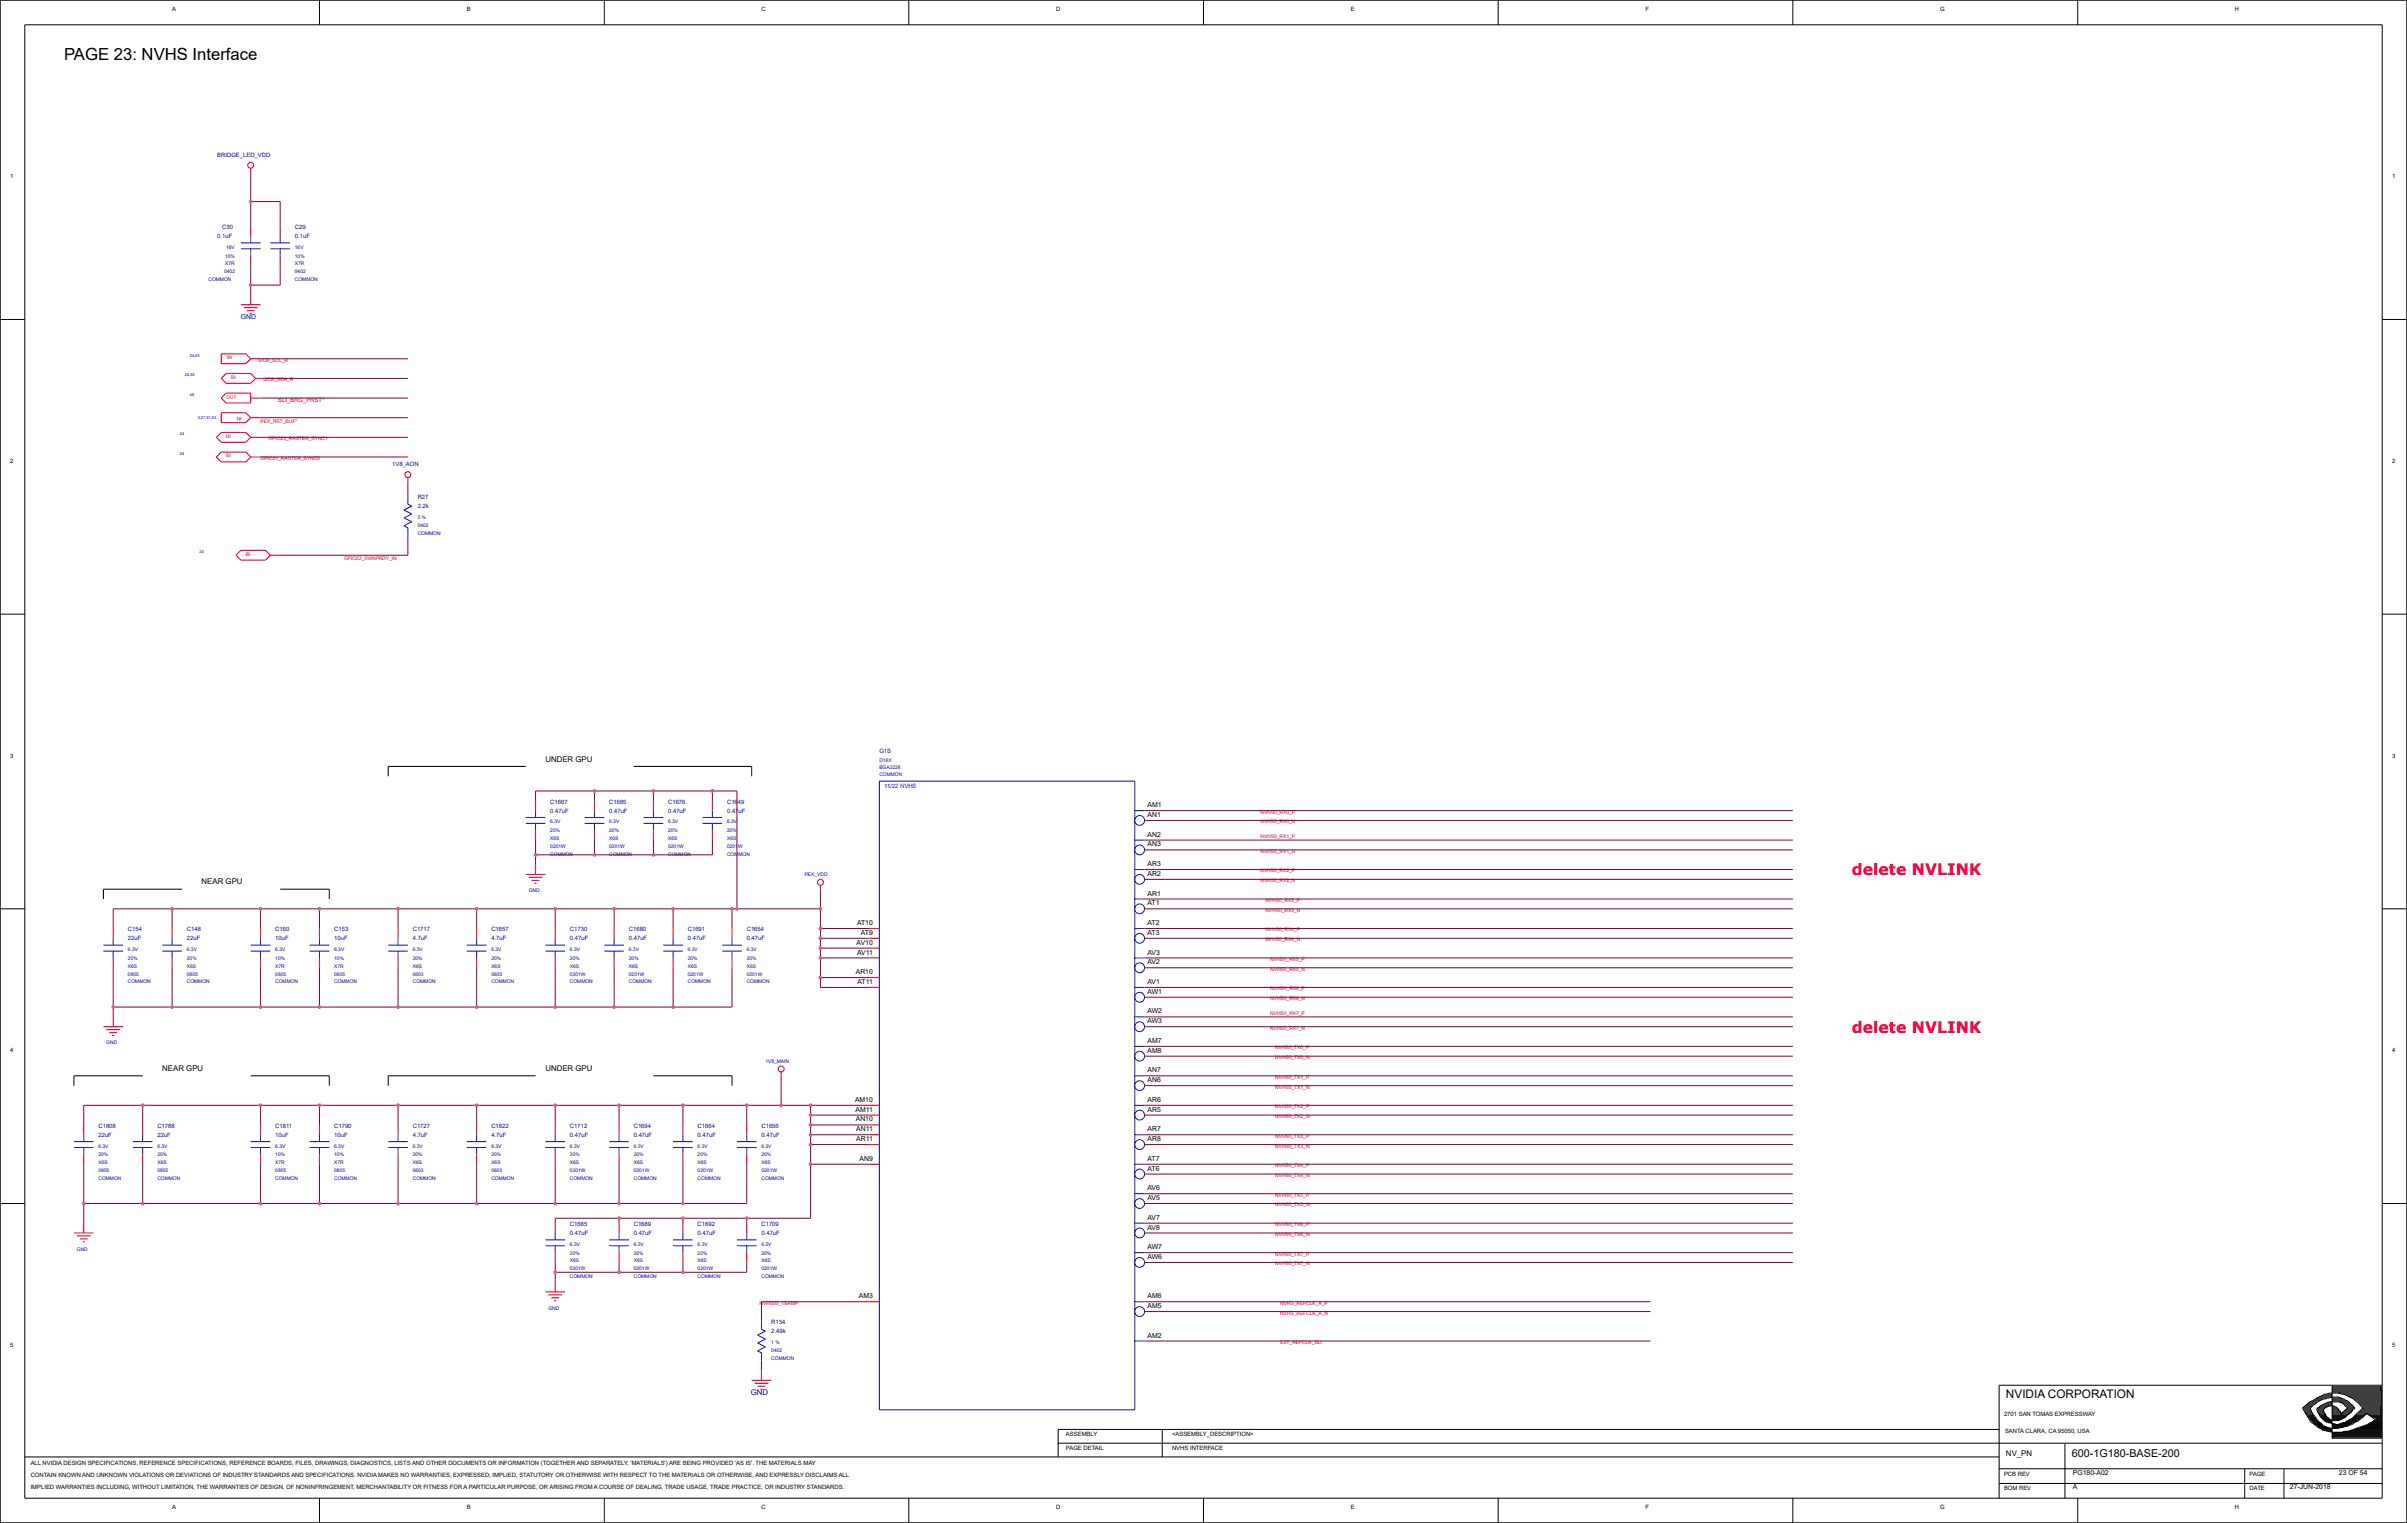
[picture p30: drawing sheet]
<svg xmlns="http://www.w3.org/2000/svg" width="271mm" height="172mm" viewBox="0 0 271 172" stroke-linecap="round" stroke-linejoin="round" font-family="sans-serif">
<defs><g id="words">
<text font-size="1.9" x="7.2" y="6.8">PAGE 23: NVHS Interface</text>
<g font-size="1.8" fill="#f00">
<text x="208.8" y="98.7">delete NVLINK</text>
<text x="208.8" y="116.4">delete NVLINK</text>
</g>
<text font-size="1.3" x="226.1" y="157.6">NVIDIA CORPORATION</text>
<text font-size="1.2" x="233.6" y="164.2">600-1G180-BASE-200</text>
<g font-size=".9">
<text x="61.5" y="85.8">UNDER GPU</text>
<text x="22.7" y="99.7">NEAR GPU</text>
<text x="18.3" y="120.7">NEAR GPU</text>
<text x="61.5" y="120.7">UNDER GPU</text>
<text x="226.1" y="164.1">NV_PN</text>
</g>
<text font-size=".9" fill="#0000a0" x="84.6" y="157.3">GND</text>
<text font-size=".8" fill="#0000a0" x="27.2" y="36">GND</text>
<g font-size=".8">
<text x="129.4" y="95.4">AN3</text>
<text x="129.4" y="94.3">AN2</text>
<text x="129.4" y="92.1">AN1</text>
<text x="129.4" y="91">AM1</text>
<text x="129.4" y="101">AR1</text>
<text x="129.4" y="98.7">AR2</text>
<text x="129.4" y="97.6">AR3</text>
<text x="96.6" y="106.5">AV10</text>
<text x="96.6" y="104.3">AT10</text>
<text x="96.6" y="107.6">AV11</text>
<text x="97" y="105.4">AT9</text>
<text x="129.4" y="107.6">AV3</text>
<text x="129.4" y="105.4">AT3</text>
<text x="129.4" y="104.3">AT2</text>
<text x="129.4" y="102.1">AT1</text>
<text x="96.5" y="109.8">AR10</text>
<text x="96.7" y="110.9">AT11</text>
<text x="129.4" y="112">AW1</text>
<text x="129.4" y="110.9">AV1</text>
<text x="129.4" y="108.7">AV2</text>
<text x="129.4" y="118.7">AM8</text>
<text x="129.4" y="117.6">AM7</text>
<text x="129.4" y="115.4">AW3</text>
<text x="129.4" y="114.2">AW2</text>
<text x="96.4" y="124.2">AM10</text>
<text x="96.4" y="125.3">AM11</text>
<text x="129.4" y="125.3">AR5</text>
<text x="129.4" y="124.2">AR6</text>
<text x="129.4" y="122">AN6</text>
<text x="129.4" y="120.9">AN7</text>
<text x="96.5" y="126.4">AN10</text>
<text x="96.5" y="128.6">AR11</text>
<text x="96.5" y="127.5">AN11</text>
<text x="96.9" y="130.9">AN9</text>
<text x="129.4" y="132">AT6</text>
<text x="129.4" y="130.9">AT7</text>
<text x="129.4" y="128.6">AR8</text>
<text x="129.4" y="127.5">AR7</text>
<text x="129.4" y="137.5">AV7</text>
<text x="129.4" y="135.3">AV5</text>
<text x="129.4" y="134.2">AV6</text>
<text x="129.4" y="141.9">AW6</text>
<text x="129.4" y="140.8">AW7</text>
<text x="129.4" y="138.6">AV8</text>
<text x="96.8" y="146.4">AM3</text>
<text x="129.4" y="147.5">AM5</text>
<text x="129.4" y="146.4">AM6</text>
<text x="129.4" y="150.8">AM2</text>
<text x="233.7" y="167.9">A</text>
<text x="233.7" y="166.2">PG180-A02</text>
<text x="258.1" y="167.9">27-JUN-2018</text>
<text x="263.7" y="166.2">23 OF 54</text>
</g>
<g font-size=".7">
<text x="19.4" y="1.2">A</text>
<text x="52.6" y="1.2">B</text>
<text x="85.8" y="1.2">C</text>
<text x="119.1" y="1.2">D</text>
<text x="152.3" y="1.2">E</text>
<text x="185.5" y="1.2">F</text>
<text x="218.7" y="1.2">G</text>
<text x="251.9" y="1.2">H</text>
<text x="1.1" y="20.1">1</text>
<text x="269.7" y="20.1">1</text>
<text x="1.1" y="52.2">2</text>
<text x="269.7" y="52.2">2</text>
<text x="1.1" y="85.4">3</text>
<text x="269.7" y="85.4">3</text>
<text x="1.1" y="118.6">4</text>
<text x="269.7" y="118.6">4</text>
<text x="1.1" y="151.8">5</text>
<text x="269.7" y="151.8">5</text>
<text x="120.2" y="161.9">ASSEMBLY</text>
<text x="132.1" y="161.9">&lt;ASSEMBLY_DESCRIPTION&gt;</text>
<text x="225.9" y="159.6">2701 SAN TOMAS EXPRESSWAY</text>
<text x="226" y="161.6">SANTA CLARA, CA 95050, USA</text>
<text x="3.5" y="165.1">ALL NVIDIA DESIGN SPECIFICATIONS, REFERENCE SPECIFICATIONS, REFERENCE BOARDS, FILES, DRAWINGS, DIAGNOSTICS, LISTS AND OTHER DOCUMENTS OR INFORMATION (TOGETHER AND SEPARATELY, 'MATERIALS') ARE BEING PROVIDED 'AS IS'. THE MATERIALS MAY</text>
<text x="3.5" y="167.9">IMPLIED WARRANTIES INCLUDING, WITHOUT LIMITATION, THE WARRANTIES OF DESIGN, OF NONINFRINGEMENT, MERCHANTABILITY OR FITNESS FOR A PARTICULAR PURPOSE, OR ARISING FROM A COURSE OF DEALING, TRADE USAGE, TRADE PRACTICE, OR INDUSTRY STANDARDS.</text>
<text x="3.5" y="166.5">CONTAIN KNOWN AND UNKNOWN VIOLATIONS OR DEVIATIONS OF INDUSTRY STANDARDS AND SPECIFICATIONS. NVIDIA MAKES NO WARRANTIES, EXPRESSED, IMPLIED, STATUTORY OR OTHERWISE WITH RESPECT TO THE MATERIALS OR OTHERWISE, AND EXPRESSLY DISCLAIMS ALL</text>
<text x="120.2" y="163.5">PAGE DETAIL</text>
<text x="132.1" y="163.5">NVHS INTERFACE</text>
<text x="225.9" y="166.3">PCB REV</text>
<text x="253.6" y="166.3">PAGE</text>
<text x="19.4" y="170.1">A</text>
<text x="52.6" y="170.1">B</text>
<text x="85.8" y="170.1">C</text>
<text x="119.1" y="170.1">D</text>
<text x="152.3" y="170.1">E</text>
<text x="185.5" y="170.1">F</text>
<text x="218.7" y="170.1">G</text>
<text x="225.9" y="168">BOM REV</text>
<text x="251.9" y="170.1">H</text>
<text x="253.6" y="168">DATE</text>
</g>
<g font-size=".7" fill="#0000a0">
<text x="24.5" y="17.7">BRIDGE_LED_VDD</text>
<text x="24.5" y="26.8">0.1uF</text>
<text x="25.1" y="25.8">C30</text>
<text x="33.2" y="25.8">C29</text>
<text x="33.2" y="26.8">0.1uF</text>
<text x="44.2" y="52.5">1V8_AON</text>
<text x="47.1" y="56.3">R27</text>
<text x="47.1" y="57.3">2.2k</text>
<text x="99.1" y="84.8">G1S</text>
<text x="62" y="90.6">C1667</text>
<text x="62" y="91.6">0.47uF</text>
<text x="68.7" y="90.6">C1685</text>
<text x="68.7" y="91.6">0.47uF</text>
<text x="75.3" y="90.6">C1676</text>
<text x="75.3" y="91.6">0.47uF</text>
<text x="82" y="90.6">C1649</text>
<text x="82" y="91.6">0.47uF</text>
<text x="14.4" y="105">C154</text>
<text x="14.4" y="106">22uF</text>
<text x="21.1" y="105">C148</text>
<text x="21.1" y="106">22uF</text>
<text x="31" y="105">C160</text>
<text x="31" y="106">10uF</text>
<text x="37.7" y="105">C153</text>
<text x="37.7" y="106">10uF</text>
<text x="46.5" y="105">C1717</text>
<text x="46.5" y="106">4.7uF</text>
<text x="55.4" y="105">C1657</text>
<text x="55.4" y="106">4.7uF</text>
<text x="64.3" y="105">C1730</text>
<text x="64.3" y="106">0.47uF</text>
<text x="70.9" y="105">C1680</text>
<text x="70.9" y="106">0.47uF</text>
<text x="77.5" y="105">C1691</text>
<text x="77.5" y="106">0.47uF</text>
<text x="84.2" y="105">C1654</text>
<text x="84.2" y="106">0.47uF</text>
<text x="11.1" y="127.1">C1808</text>
<text x="11.1" y="128.1">22uF</text>
<text x="17.7" y="127.1">C1788</text>
<text x="17.7" y="128.1">22uF</text>
<text x="31" y="127.1">C1811</text>
<text x="31" y="128.1">10uF</text>
<text x="37.7" y="127.1">C1790</text>
<text x="37.7" y="128.1">10uF</text>
<text x="46.5" y="127.1">C1727</text>
<text x="46.5" y="128.1">4.7uF</text>
<text x="55.4" y="127.1">C1822</text>
<text x="55.4" y="128.1">4.7uF</text>
<text x="64.3" y="127.1">C1712</text>
<text x="64.3" y="128.1">0.47uF</text>
<text x="71.4" y="127.1">C1694</text>
<text x="71.4" y="128.1">0.47uF</text>
<text x="78.6" y="127.1">C1664</text>
<text x="78.6" y="128.1">0.47uF</text>
<text x="85.8" y="127.1">C1656</text>
<text x="85.8" y="128.1">0.47uF</text>
<text x="64.3" y="138.2">C1665</text>
<text x="64.3" y="139.2">0.47uF</text>
<text x="71.4" y="138.2">C1689</text>
<text x="71.4" y="139.2">0.47uF</text>
<text x="78.6" y="138.2">C1692</text>
<text x="78.6" y="139.2">0.47uF</text>
<text x="85.8" y="138.2">C1709</text>
<text x="85.8" y="139.2">0.47uF</text>
<text x="86.9" y="149.3">R134</text>
<text x="86.9" y="150.3">2.49k</text>
</g>
<text font-size=".7" fill="#f00" x="31.4" y="45.3">SLI_BRG_PRST*</text>
<text font-size=".7" fill="#00f" x="99.7" y="88.8">11/22 NVHS</text>
<g font-size=".6" fill="#0000a0">
<text x="25.4" y="29.9">X7R</text>
<text x="25.4" y="29">10%</text>
<text x="25.5" y="28">16V</text>
<text x="33.2" y="29">10%</text>
<text x="33.2" y="29.9">X7R</text>
<text x="33.2" y="28">16V</text>
<text x="23.5" y="31.7">COMMON</text>
<text x="25.3" y="30.8">0402</text>
<text x="33.2" y="31.7">COMMON</text>
<text x="33.2" y="30.8">0402</text>
<text x="47.1" y="59.4">0402</text>
<text x="47.1" y="58.5">5 %</text>
<text x="47.1" y="60.3">COMMON</text>
<text x="99.1" y="86.7">BGA2228</text>
<text x="99.1" y="86">D18X</text>
<text x="99.1" y="87.5">COMMON</text>
<text x="62" y="94.7">X6S</text>
<text x="62" y="92.8">6.3V</text>
<text x="62" y="93.8">20%</text>
<text x="62" y="95.6">0201W</text>
<text x="68.7" y="94.7">X6S</text>
<text x="68.7" y="92.8">6.3V</text>
<text x="68.7" y="93.8">20%</text>
<text x="68.7" y="95.6">0201W</text>
<text x="75.3" y="94.7">X6S</text>
<text x="75.3" y="92.8">6.3V</text>
<text x="75.3" y="93.8">20%</text>
<text x="75.3" y="95.6">0201W</text>
<text x="82" y="94.7">X6S</text>
<text x="82" y="92.8">6.3V</text>
<text x="82" y="93.8">20%</text>
<text x="82" y="95.6">0201W</text>
<text x="59.6" y="100.6">GND</text>
<text x="62" y="96.5">COMMON</text>
<text x="68.7" y="96.5">COMMON</text>
<text x="75.3" y="96.5">COMMON</text>
<text x="82" y="96.5">COMMON</text>
<text x="90.7" y="98.8">PEX_VDD</text>
<text x="14.4" y="107.2">6.3V</text>
<text x="21.1" y="107.2">6.3V</text>
<text x="31" y="107.2">6.3V</text>
<text x="37.7" y="107.2">6.3V</text>
<text x="46.5" y="107.2">6.3V</text>
<text x="55.4" y="107.2">6.3V</text>
<text x="64.3" y="107.2">6.3V</text>
<text x="70.9" y="107.2">6.3V</text>
<text x="77.5" y="107.2">6.3V</text>
<text x="84.2" y="107.2">6.3V</text>
<text x="14.4" y="110.9">COMMON</text>
<text x="14.4" y="110">0805</text>
<text x="14.4" y="109.1">X6S</text>
<text x="14.4" y="108.2">20%</text>
<text x="21.1" y="110.9">COMMON</text>
<text x="21.1" y="109.1">X6S</text>
<text x="21.1" y="108.2">20%</text>
<text x="21.1" y="110">0805</text>
<text x="31" y="110.9">COMMON</text>
<text x="31" y="110">0805</text>
<text x="31" y="109.1">X7R</text>
<text x="31" y="108.2">10%</text>
<text x="37.7" y="110.9">COMMON</text>
<text x="37.7" y="108.2">10%</text>
<text x="37.7" y="110">0805</text>
<text x="37.7" y="109.1">X7R</text>
<text x="46.5" y="110.9">COMMON</text>
<text x="46.5" y="109.1">X6S</text>
<text x="46.5" y="108.2">20%</text>
<text x="46.5" y="110">0603</text>
<text x="55.4" y="110.9">COMMON</text>
<text x="55.4" y="110">0603</text>
<text x="55.4" y="109.1">X6S</text>
<text x="55.4" y="108.2">20%</text>
<text x="64.3" y="110.9">COMMON</text>
<text x="64.3" y="109.1">X6S</text>
<text x="64.3" y="108.2">20%</text>
<text x="64.3" y="110">0201W</text>
<text x="70.9" y="110.9">COMMON</text>
<text x="70.9" y="109.1">X6S</text>
<text x="70.9" y="108.2">20%</text>
<text x="70.9" y="110">0201W</text>
<text x="77.5" y="110.9">COMMON</text>
<text x="77.5" y="109.1">X6S</text>
<text x="77.5" y="108.2">20%</text>
<text x="77.5" y="110">0201W</text>
<text x="84.2" y="110.9">COMMON</text>
<text x="84.2" y="109.1">X6S</text>
<text x="84.2" y="108.2">20%</text>
<text x="84.2" y="110">0201W</text>
<text x="12" y="117.7">GND</text>
<text x="86.3" y="119.8">1V8_MAIN</text>
<text x="11.1" y="131.2">X6S</text>
<text x="11.1" y="130.4">20%</text>
<text x="11.1" y="129.4">6.3V</text>
<text x="17.7" y="131.2">X6S</text>
<text x="17.7" y="129.4">6.3V</text>
<text x="17.7" y="130.4">20%</text>
<text x="31" y="130.4">10%</text>
<text x="31" y="131.2">X7R</text>
<text x="31" y="129.4">6.3V</text>
<text x="37.7" y="130.4">10%</text>
<text x="37.7" y="131.2">X7R</text>
<text x="37.7" y="129.4">6.3V</text>
<text x="46.5" y="131.2">X6S</text>
<text x="46.5" y="130.4">20%</text>
<text x="46.5" y="129.4">6.3V</text>
<text x="55.4" y="130.4">20%</text>
<text x="55.4" y="131.2">X6S</text>
<text x="55.4" y="129.4">6.3V</text>
<text x="64.3" y="131.2">X6S</text>
<text x="64.3" y="129.4">6.3V</text>
<text x="64.3" y="130.4">20%</text>
<text x="71.4" y="131.2">X6S</text>
<text x="71.4" y="129.4">6.3V</text>
<text x="71.4" y="130.4">20%</text>
<text x="78.6" y="131.2">X6S</text>
<text x="78.6" y="129.4">6.3V</text>
<text x="78.6" y="130.4">20%</text>
<text x="85.8" y="131.2">X6S</text>
<text x="85.8" y="129.4">6.3V</text>
<text x="85.8" y="130.4">20%</text>
<text x="11.1" y="133">COMMON</text>
<text x="11.1" y="132.1">0805</text>
<text x="17.7" y="133">COMMON</text>
<text x="17.7" y="132.1">0805</text>
<text x="31" y="133">COMMON</text>
<text x="31" y="132.1">0805</text>
<text x="37.7" y="133">COMMON</text>
<text x="37.7" y="132.1">0805</text>
<text x="46.5" y="133">COMMON</text>
<text x="46.5" y="132.1">0603</text>
<text x="55.4" y="133">COMMON</text>
<text x="55.4" y="132.1">0603</text>
<text x="64.3" y="133">COMMON</text>
<text x="64.3" y="132.1">0201W</text>
<text x="71.4" y="133">COMMON</text>
<text x="71.4" y="132.1">0201W</text>
<text x="78.6" y="133">COMMON</text>
<text x="78.6" y="132.1">0201W</text>
<text x="85.8" y="133">COMMON</text>
<text x="85.8" y="132.1">0201W</text>
<text x="8.7" y="141">GND</text>
<text x="64.3" y="142.3">X6S</text>
<text x="64.3" y="140.4">6.3V</text>
<text x="64.3" y="141.4">20%</text>
<text x="64.3" y="143.2">0201W</text>
<text x="71.4" y="142.3">X6S</text>
<text x="71.4" y="140.4">6.3V</text>
<text x="71.4" y="141.4">20%</text>
<text x="71.4" y="143.2">0201W</text>
<text x="78.6" y="142.3">X6S</text>
<text x="78.6" y="140.4">6.3V</text>
<text x="78.6" y="141.4">20%</text>
<text x="78.6" y="143.2">0201W</text>
<text x="85.8" y="142.3">X6S</text>
<text x="85.8" y="140.4">6.3V</text>
<text x="85.8" y="141.4">20%</text>
<text x="85.8" y="143.2">0201W</text>
<text x="61.8" y="147.6">GND</text>
<text x="64.3" y="144.1">COMMON</text>
<text x="71.4" y="144.1">COMMON</text>
<text x="78.6" y="144.1">COMMON</text>
<text x="85.8" y="144.1">COMMON</text>
<text x="86.9" y="153.3">COMMON</text>
<text x="86.9" y="151.5">1 %</text>
<text x="86.9" y="152.4">0402</text>
</g>
<g font-size=".6" fill="#f00">
<text x="25.6" y="40.5">IN</text>
<text x="29.1" y="40.8">I2CB_SCL_R</text>
<text x="25.5" y="44.9">OUT</text>
<text x="26" y="42.7">BI</text>
<text x="27.3" y="47" transform="rotate(180 27.3 47)">IN</text>
<text x="29.4" y="47.6">PEX_RST_BUF*</text>
<text x="29.7" y="43">I2CB_SDA_R</text>
<text x="25.5" y="51.6">BI</text>
<text x="25.5" y="49.4">BI</text>
<text x="29.4" y="51.8">GPIO21_RASTER_SYNC0</text>
<text x="30.3" y="49.6">GPIO23_RASTER_SYNC1</text>
<text x="27.7" y="62.6">BI</text>
<text x="38.8" y="63.1">GPIO22_SWAPRDY_IN</text>
<text x="142.1" y="92.8">NVHS0_RX0_N</text>
<text x="142.1" y="91.7">NVHS0_RX0_P</text>
<text x="142.1" y="94.5">NVHS0_RX1_P</text>
<text x="142.1" y="96.1">NVHS0_RX1_N</text>
<text x="142.1" y="99.5">NVHS0_RX2_N</text>
<text x="142.1" y="98.4">NVHS0_RX2_P</text>
<text x="142.6" y="101.7">NVHS0_RX3_P</text>
<text x="142.6" y="102.8">NVHS0_RX3_N</text>
<text x="142.6" y="106.1">NVHS0_RX4_N</text>
<text x="142.6" y="105">NVHS0_RX4_P</text>
<text x="143.2" y="109.4">NVHS0_RX5_N</text>
<text x="143.2" y="108.3">NVHS0_RX5_P</text>
<text x="143.2" y="112.7">NVHS0_RX6_N</text>
<text x="143.2" y="111.6">NVHS0_RX6_P</text>
<text x="143.2" y="116.1">NVHS0_RX7_N</text>
<text x="143.2" y="114.4">NVHS0_RX7_P</text>
<text x="143.8" y="119.4">NVHS0_TX0_N</text>
<text x="143.8" y="118.3">NVHS0_TX0_P</text>
<text x="143.8" y="122.7">NVHS0_TX1_N</text>
<text x="143.8" y="121.6">NVHS0_TX1_P</text>
<text x="143.8" y="124.9">NVHS0_TX2_P</text>
<text x="143.8" y="126">NVHS0_TX2_N</text>
<text x="143.8" y="129.4">NVHS0_TX3_N</text>
<text x="143.8" y="128.3">NVHS0_TX3_P</text>
<text x="143.8" y="131.6">NVHS0_TX4_P</text>
<text x="143.8" y="132.7">NVHS0_TX4_N</text>
<text x="143.8" y="136">NVHS0_TX5_N</text>
<text x="143.8" y="134.9">NVHS0_TX5_P</text>
<text x="143.8" y="139.3">NVHS0_TX6_N</text>
<text x="143.8" y="138.2">NVHS0_TX6_P</text>
<text x="143.8" y="142.6">NVHS0_TX7_N</text>
<text x="143.8" y="141.5">NVHS0_TX7_P</text>
<text x="85.6" y="147.1">NVHS00_TERMP</text>
<text x="144.3" y="148.2">NVHS_REFCLK_A_N</text>
<text x="144.3" y="147.1">NVHS_REFCLK_A_P</text>
<text x="144.3" y="151.5">EXT_REFCLK_SLI</text>
</g>
<g font-size=".4" fill="#0000a0">
<text x="21.4" y="40.2">24,53</text>
<text x="20.8" y="42.4">24,53</text>
<text x="21.4" y="44.7">48</text>
<text x="22.3" y="47.2">3,27,51,53</text>
<text x="20.3" y="51.3">24</text>
<text x="20.3" y="49.1">24</text>
<text x="22.5" y="62.4">24</text>
</g>
</g></defs>
<g fill="none" stroke="#00f" stroke-width=".11">
<path d="M27.2 27.4h2.2M27.2 28h2.2M28.3 26.6v.8M28.3 28v.8M30.5 27.4h2.2M30.5 28h2.2M31.6 26.6v.8M31.6 28v.8M46 55.9v.9M46 59.5v.9M59.3 92.2h2.2M59.3 92.8h2.2"/>
<path d="M60.4 91.4v.8M60.4 92.8v.8M65.9 92.2h2.2M65.9 92.8h2.2M67 91.4v.8M67 92.8v.8M72.6 92.2h2.2M72.6 92.8h2.2M73.7 91.4v.8M73.7 92.8v.8M79.2 92.2h2.2M79.2 92.8h2.2"/>
<path d="M80.3 91.4v.8M80.3 92.8v.8M99.1 88.1h28.8v70.8h-28.8zM127.9 91.4h1.1M127.9 94.7h1.1M127.9 98h1.1M11.7 106.5h2.2M11.7 107.2h2.2M12.8 105.8v.7M12.8 107.2v.8M18.3 106.5h2.2M18.3 107.2h2.2"/>
<path d="M19.4 105.8v.7M19.4 107.2v.8M28.3 106.5h2.2M28.3 107.2h2.2M29.4 105.8v.7M29.4 107.2v.8M34.9 106.5h2.2M34.9 107.2h2.2M36 105.8v.7M36 107.2v.8M43.8 106.5h2.2M43.8 107.2h2.2"/>
<path d="M44.9 105.8v.7M44.9 107.2v.8M52.6 106.5h2.2M52.6 107.2h2.2M53.7 105.8v.7M53.7 107.2v.8M61.5 106.5h2.2M61.5 107.2h2.2M62.6 105.8v.7M62.6 107.2v.8M68.1 106.5h2.2M68.1 107.2h2.2"/>
<path d="M69.2 105.8v.7M69.2 107.2v.8M74.8 106.5h2.2M74.8 107.2h2.2M75.9 105.8v.7M75.9 107.2v.8M81.4 106.5h2.2M81.4 107.2h2.2M82.5 105.8v.7M82.5 107.2v.8M127.9 101.3h1.1M127.9 104.7h1.1"/>
<path d="M127.9 108h1.1M127.9 111.3h1.1M127.9 114.6h1.1M127.9 118h1.1M8.3 128.7h2.2M8.3 129.4h2.2M9.4 127.9v.8M9.4 129.4v.7M15 128.7h2.2M15 129.4h2.2M16.1 127.9v.8M16.1 129.4v.7"/>
<path d="M28.3 128.7h2.2M28.3 129.4h2.2M29.4 127.9v.8M29.4 129.4v.7M34.9 128.7h2.2M34.9 129.4h2.2M36 127.9v.8M36 129.4v.7M43.8 128.7h2.2M43.8 129.4h2.2M44.9 127.9v.8M44.9 129.4v.7"/>
<path d="M52.6 128.7h2.2M52.6 129.4h2.2M53.7 127.9v.8M53.7 129.4v.7M61.5 128.7h2.2M61.5 129.4h2.2M61.5 139.8h2.2M62.6 127.9v.8M62.6 129.4v.7M62.6 139v.8M68.7 128.7h2.2M68.7 129.4h2.2"/>
<path d="M68.7 139.8h2.2M69.8 127.9v.8M69.8 129.4v.7M69.8 139v.8M75.9 128.7h2.2M75.9 129.4h2.2M75.9 139.8h2.2M77 127.9v.8M77 129.4v.7M77 139v.8M83.1 128.7h2.2M83.1 129.4h2.2"/>
<path d="M83.1 139.8h2.2M84.2 127.9v.8M84.2 129.4v.7M84.2 139v.8M127.9 121.3h1.1M127.9 124.6h1.1M127.9 127.9h1.1M127.9 131.2h1.1M127.9 134.6h1.1M127.9 137.9h1.1M61.5 140.4h2.2M62.6 140.4v.8"/>
<path d="M68.7 140.4h2.2M69.8 140.4v.8M75.9 140.4h2.2M77 140.4v.8M83.1 140.4h2.2M84.2 140.4v.8M85.8 149v.8M85.8 152.5v.9M127.9 141.2h1.1M127.9 146.7h1.1M127.9 151.2h1.1"/>
<circle cx="128.5" cy="95.8" r=".55"/>
<circle cx="128.5" cy="99.1" r=".55"/>
<circle cx="128.5" cy="92.5" r=".55"/>
<circle cx="128.5" cy="112.4" r=".55"/>
<circle cx="128.5" cy="119.1" r=".55"/>
<circle cx="128.5" cy="105.8" r=".55"/>
<circle cx="128.5" cy="102.5" r=".55"/>
<circle cx="128.5" cy="109.1" r=".55"/>
<circle cx="128.5" cy="115.7" r=".55"/>
<circle cx="128.5" cy="135.7" r=".55"/>
<circle cx="128.5" cy="129" r=".55"/>
<circle cx="128.5" cy="122.4" r=".55"/>
<circle cx="128.5" cy="139" r=".55"/>
<circle cx="128.5" cy="125.7" r=".55"/>
<circle cx="128.5" cy="132.3" r=".55"/>
<circle cx="128.5" cy="147.9" r=".55"/>
<circle cx="128.5" cy="142.3" r=".55"/>
</g>
<g fill="none" stroke="#f00" stroke-width=".11">
<path d="M28.3 19v.4M27.2 34.4h2.2M27.5 34.7h1.5M27.7 39.9h-2.8v1.1h2.8M27.8 35h.9M28.2 35.4h.2M28.3 25.5v1.1M28.3 28.8v1.1M28.3 33.2v1.2M31.6 25.5v1.1M31.6 28.8v1.1M24.9 52.1h2.8"/>
<path d="M24.9 51h2.8M24.9 49.9h2.8M24.9 48.7h2.8M25.5 44.3h2.8v1.1h-2.8M25.5 43.2h2.8M25.5 42.1h2.8M27.7 46.5h-2.8v1.1h2.8M28.3 44.9h1.1M28.3 40.4h1.1M28.3 51.5h1.1M28.3 49.3h1.1M28.3 47.1h1.1"/>
<path d="M28.8 42.7h1.1M46 53.8v.5M27.2 63.1h2.7M27.2 62h2.7M30.5 62.6h1.1M59.3 98.6h2.2M59.6 98.9h1.6M59.9 99.2h.9M60.3 99.6h.2M60.4 90.3v1.1M60.4 93.6v1.1M60.4 97.5v1.1"/>
<path d="M67 90.3v1.1M67 93.6v1.1M73.7 90.3v1.1M73.7 93.6v1.1M80.3 90.3v1.1M80.3 93.6v1.1M92.5 99.8v.4M11.7 115.7h2.2M12 116.1h1.5M12.3 116.4h.9M12.7 116.7h.2M12.8 104.7v1.1"/>
<path d="M12.8 108v1.1M12.8 114.6v1.1M19.4 104.7v1.1M19.4 108v1.1M29.4 104.7v1.1M29.4 108v1.1M36 104.7v1.1M36 108v1.1M44.9 104.7v1.1M44.9 108v1.1M53.7 104.7v1.1M53.7 108v1.1"/>
<path d="M62.6 104.7v1.1M62.6 108v1.1M69.2 104.7v1.1M69.2 108v1.1M75.9 104.7v1.1M75.9 108v1.1M82.5 104.7v1.1M82.5 108v1.1M98 111.3h1.1M98 110.2h1.1M98 108h1.1M98 106.9h1.1"/>
<path d="M98 105.8h1.1M98 104.7h1.1M8.3 139h2.2M8.7 139.3h1.5M9 139.7h.9M9.3 140h.2M9.4 126.8v1.1M9.4 130.1v1.1M9.4 137.9v1.1M16.1 126.8v1.1M16.1 130.1v1.1M29.4 126.8v1.1"/>
<path d="M29.4 130.1v1.1M36 126.8v1.1M36 130.1v1.1M44.9 126.8v1.1M44.9 130.1v1.1M53.7 126.8v1.1M53.7 130.1v1.1M62.6 126.8v1.1M62.6 130.1v1.1M62.6 137.9v1.1M69.8 126.8v1.1M69.8 130.1v1.1"/>
<path d="M69.8 137.9v1.1M77 126.8v1.1M77 130.1v1.1M77 137.9v1.1M84.2 126.8v1.1M84.2 130.1v1.1M84.2 137.9v1.1M88.1 120.8v.5M98 131.2h1.1M98 129h1.1M98 127.9h1.1M98 126.8h1.1"/>
<path d="M98 125.7h1.1M98 124.6h1.1M61.5 145.6h2.2M61.8 146h1.6M62.1 146.3h.9M62.5 146.6h.2M62.6 141.2v1.1M62.6 144.5v1.1M69.8 141.2v1.1M77 141.2v1.1M84.2 141.2v1.1M84.7 155.6h2.3"/>
<path d="M85.1 155.9h1.5M85.4 156.3h.9M85.7 156.6h.3M85.8 154.5v1.1M98 146.7h1.1"/>
<circle cx="28.3" cy="18.6" r=".33"/>
<circle cx="46" cy="53.5" r=".33"/>
<circle cx="92.5" cy="99.5" r=".33"/>
<circle cx="88.1" cy="120.5" r=".33"/>
</g>
<g fill="#000" stroke="#00f" stroke-width=".11">
<path d="M45.5 59.3l.5 .2zM45.5 58.4l.9 .4zM45.5 58.4l.9-.5zM45.5 57.5l.9-.4zM45.5 59.3l.9-.5zM45.5 57.5l.9 .4zM46 56.8l.4 .3zM85.4 152.3l.4 .2zM85.4 151.4l.9 .4zM85.4 151.4l.9-.4zM85.4 150.5l.9-.4zM85.4 152.3l.9-.5z"/>
<path d="M85.4 150.5l.9 .5zM85.8 149.8l.5 .3z"/>
</g>
<g fill="#000" stroke="#f00" stroke-width=".11">
<path d="M24.9 51l-.5 .5zM24.9 48.7l-.5 .6zM24.9 44.9l.6-.6zM24.9 42.7l.6-.6zM24.4 51.5l.5 .6zM24.4 49.3l.5 .6zM24.9 44.9l.6 .5zM24.9 42.7l.6 .5zM27.7 41l.6-.6zM28.3 51.5l-.6 .6zM28.3 49.3l-.6 .6zM27.7 46.5l.6 .6z"/>
<path d="M27.7 39.9l.6 .5zM28.3 43.2l.5-.5zM27.7 51l.6 .5zM27.7 48.7l.6 .6zM27.7 47.6l.6-.5zM28.3 42.1l.5 .6zM26.6 62.6l.6-.6zM26.6 62.6l.6 .5zM29.9 63.1l.6-.5zM29.9 62l.6 .6z"/>
</g>
<g fill="none" stroke="#800040" stroke-width=".11">
<path d="M28.3 19.4v6.1M28.3 29.9v3.3M28.3 22.7h3.3v2.8M31.6 29.9v2.2h-3.3M29.4 51.5h16.6M29.4 49.3h16.6M29.4 40.4h16.6M29.4 47.1h16.6M29.4 44.9h16.6M29.9 42.7h16.1M46 54.3v1.6M46 60.4v2.2h-14.4"/>
<path d="M60.4 90.3v-1.1h22.7v13.3M60.4 94.7v2.8M67 89.2v1.1M67 94.7v1.7M73.7 89.2v1.1M73.7 94.7v1.7M80.3 89.2v1.1M80.3 94.7v1.7h-19.9M129 92.5h73.1M129 91.4h73.1M129 95.8h73.1M129 94.7h73.1"/>
<path d="M129 99.1h73.1M129 98h73.1M12.8 109.1v5.5M19.4 102.5v2.2M19.4 109.1v4.4M29.4 102.5v2.2M29.4 109.1v4.4M36 102.5v2.2M36 109.1v4.4M44.9 102.5v2.2M44.9 109.1v4.4M53.7 102.5v2.2"/>
<path d="M53.7 109.1v4.4M62.6 102.5v2.2M62.6 109.1v4.4M69.2 102.5v2.2M69.2 109.1v4.4M75.9 102.5v2.2M75.9 109.1v4.4M82.5 109.1v4.4h-69.7M82.5 102.5v2.2M92.5 102.5h-79.7v2.2M92.5 105.8h5.5M92.5 104.7h5.5"/>
<path d="M92.5 108h5.5M92.5 100.2v11.1h5.5M92.5 110.2h5.5M92.5 106.9h5.5M129 102.5h73.1M129 101.3h73.1M129 105.8h73.1M129 104.7h73.1M129 109.1h73.1M129 108h73.1M129 112.4h73.1M129 111.3h73.1"/>
<path d="M129 115.7h73.1M129 114.6h73.1M129 119.1h73.1M129 118h73.1M9.4 131.2v6.7M16.1 124.6v2.2M16.1 131.2v4.5M29.4 124.6v2.2M29.4 131.2v4.5M36 124.6v2.2M36 131.2v4.5M44.9 124.6v2.2"/>
<path d="M44.9 131.2v4.5M53.7 124.6v2.2M53.7 131.2v4.5M62.6 124.6v2.2M62.6 131.2v4.5M69.8 124.6v2.2M69.8 131.2v4.5M69.8 137.3v.6M77 124.6v2.2M77 131.2v4.5M77 137.3v.6M84.2 131.2v4.5h-74.8"/>
<path d="M84.2 124.6v2.2M84.2 137.3v.6M88.1 121.3v3.3M91.4 125.7h6.6M91.4 129h6.6M91.4 127.9h6.6M91.4 131.2h6.6M91.4 124.6v12.7h-28.8v.6M91.4 126.8h6.6M98 124.6h-88.6v2.2M129 122.4h73.1M129 121.3h73.1"/>
<path d="M129 125.7h73.1M129 124.6h73.1M129 129h73.1M129 127.9h73.1M129 132.3h73.1M129 131.2h73.1M129 135.7h73.1M129 134.6h73.1M129 139h73.1M129 137.9h73.1M62.6 142.3v2.2M69.8 142.3v1.1"/>
<path d="M77 142.3v1.1M84.2 142.3v1.1h-21.6M85.8 153.4v1.1M98 146.7h-12.2v2.3M129 151.2h57.1M129 146.7h57.1M129 142.3h73.1M129 141.2h73.1M129 147.9h57.1"/>
</g>
<g fill="#f0f">
<circle cx="16.1" cy="124.6" r=".22"/>
<circle cx="36" cy="124.6" r=".22"/>
<circle cx="29.4" cy="124.6" r=".22"/>
<circle cx="44.9" cy="124.6" r=".22"/>
<circle cx="53.7" cy="124.6" r=".22"/>
<circle cx="69.8" cy="137.3" r=".22"/>
<circle cx="62.6" cy="124.6" r=".22"/>
<circle cx="69.8" cy="124.6" r=".22"/>
<circle cx="77" cy="137.3" r=".22"/>
<circle cx="77" cy="124.6" r=".22"/>
<circle cx="84.2" cy="137.3" r=".22"/>
<circle cx="84.2" cy="124.6" r=".22"/>
<circle cx="88.1" cy="124.6" r=".22"/>
<circle cx="91.4" cy="129" r=".22"/>
<circle cx="91.4" cy="131.2" r=".22"/>
<circle cx="91.4" cy="127.9" r=".22"/>
<circle cx="91.4" cy="125.7" r=".22"/>
<circle cx="91.4" cy="126.8" r=".22"/>
<circle cx="91.4" cy="124.6" r=".22"/>
<circle cx="28.3" cy="22.7" r=".22"/>
<circle cx="9.4" cy="135.7" r=".22"/>
<circle cx="16.1" cy="135.7" r=".22"/>
<circle cx="29.4" cy="135.7" r=".22"/>
<circle cx="36" cy="135.7" r=".22"/>
<circle cx="44.9" cy="135.7" r=".22"/>
<circle cx="53.7" cy="135.7" r=".22"/>
<circle cx="62.6" cy="135.7" r=".22"/>
<circle cx="69.8" cy="135.7" r=".22"/>
<circle cx="77" cy="135.7" r=".22"/>
<circle cx="12.8" cy="113.5" r=".22"/>
<circle cx="19.4" cy="113.5" r=".22"/>
<circle cx="53.7" cy="113.5" r=".22"/>
<circle cx="44.9" cy="113.5" r=".22"/>
<circle cx="36" cy="113.5" r=".22"/>
<circle cx="29.4" cy="113.5" r=".22"/>
<circle cx="73.7" cy="96.4" r=".22"/>
<circle cx="67" cy="96.4" r=".22"/>
<circle cx="60.4" cy="96.4" r=".22"/>
<circle cx="62.6" cy="143.4" r=".22"/>
<circle cx="69.8" cy="143.4" r=".22"/>
<circle cx="75.9" cy="113.5" r=".22"/>
<circle cx="69.2" cy="113.5" r=".22"/>
<circle cx="62.6" cy="113.5" r=".22"/>
<circle cx="77" cy="143.4" r=".22"/>
<circle cx="28.3" cy="32.1" r=".22"/>
<circle cx="19.4" cy="102.5" r=".22"/>
<circle cx="36" cy="102.5" r=".22"/>
<circle cx="29.4" cy="102.5" r=".22"/>
<circle cx="53.7" cy="102.5" r=".22"/>
<circle cx="44.9" cy="102.5" r=".22"/>
<circle cx="67" cy="89.2" r=".22"/>
<circle cx="73.7" cy="89.2" r=".22"/>
<circle cx="69.2" cy="102.5" r=".22"/>
<circle cx="62.6" cy="102.5" r=".22"/>
<circle cx="75.9" cy="102.5" r=".22"/>
<circle cx="82.5" cy="102.5" r=".22"/>
<circle cx="80.3" cy="89.2" r=".22"/>
<circle cx="83.1" cy="102.5" r=".22"/>
<circle cx="92.5" cy="102.5" r=".22"/>
<circle cx="92.5" cy="104.7" r=".22"/>
<circle cx="92.5" cy="106.9" r=".22"/>
<circle cx="92.5" cy="108" r=".22"/>
<circle cx="92.5" cy="110.2" r=".22"/>
<circle cx="92.5" cy="105.8" r=".22"/>
</g>
<g fill="none" stroke="#000" stroke-width=".11">
<path d="M0 0h271.3v171.7h-271.3zM2.8 2.8h265.7v166.1h-265.7zM36 0v2.8M68.1 0v2.8M102.5 0v2.8M135.7 0v2.8M168.9 0v2.8M202.1 0v2.8M234.2 0v2.8M0 36h2.8M268.5 36h2.8M0 69.2h2.8"/>
<path d="M268.5 69.2h2.8M59.3 86.4h-15.5v1.1M71.4 86.4h13.3v1.1M0 102.5h2.8M20.5 100.2h-8.8v1.1M31.6 100.2h5.5v1.1M268.5 102.5h2.8M0 135.7h2.8M16.1 121.3h-7.8v1.1M28.3 121.3h8.8v1.1M60.4 121.3h-16.6v1.1M73.7 121.3h8.8v1.1"/>
<path d="M268.5 135.7h2.8M259.6 158.7h.9v.2h-.8M259.7 158.8h.8M259.8 159h.8v.1h-.8M259.8 158.6h.8M259.9 158.5h.8M259.9 159.3h.8M259.9 159.4h.8M260 158.4h.8M260 159.5h.8M260.1 158.3h.8M260.1 159.7h.8"/>
<path d="M260.1 159.6h.8M260.2 158.1h.9M260.2 159.8h.8M260.4 159.9h.7M260.5 158h.7M260.6 157.9h.9M260.8 157.8h.9M261 157.7h1.1M261.1 158.9h.8M261.1 157.6h1.5M261.2 158.9v.2h.8M261.2 159h.7"/>
<path d="M261.3 159.3h.7M261.3 159.4h.8M261.5 158.6h.8M261.5 159.5h.6M261.5 157.5h2.1M261.6 159.7h.7M261.6 159.6h.6v.1M261.7 159.8h.8M261.7 158.5h1.4M261.7 157.4h1.2M261.8 159.9h.8M261.9 158.4h1"/>
<path d="M261.9 157.3h1M262.1 158.3h.8M262.1 158.7h-.9v.1h.8M262.1 157.2h.8M262.3 158.1h.6M262.6 158h2.1M262.6 157h5.8M262.9 159.1h.9M262.9 158.9h.8v.1M262.9 158.6h.4M262.9 159.7h1.5M262.9 158.8h.7"/>
<path d="M262.9 158.7h.6M262.9 159.6h1.7M262.9 159.8h1.4M262.9 159.9h1.2M262.9 159h.9M262.9 159.5h1.8M262.9 156.8h5.5M262.9 156.4h5.5M262.9 156.9h5.5M262.9 156.6h5.5M262.9 156.5h5.5M262.9 156.7h5.5"/>
<path d="M262.9 157.9h1.7M262.9 157.7h1.3M262.9 157.6h1M262.9 157.8h1.4M262.9 159.3h1v.1M262.9 159.4h2M262.9 156.3h5.5v5.8h-5.5zM263.9 157.2h4.5M264 158.1h.9M264 159.3h1M264.1 158.3h.9M264.2 159.1h.9"/>
<path d="M264.3 158.4h.9v.1h-.8M264.3 159h.9M264.4 158.9h.8M264.4 157.3h4M264.6 158.6h.7M264.7 158.7h.7v.1h-.8M264.7 157.4h3.7M264.9 157.5h3.5M265 159.9h1.1M265.1 157.6h3.3M265.2 159.8h1M265.3 159.7h1.1"/>
<path d="M265.3 157.7h3.1M265.4 159.6h1.2M265.4 157.8h3M265.6 159.5h1.1M265.7 157.9h2.7M265.8 158h2.6M265.8 159.4h2.6M265.9 158.1h2.5M265.9 159.3h2.5M266 159.1h2.4M266 158.3h2.4M266.1 158.4h2.3"/>
<path d="M266.1 159h2.3M266.2 158.9h2.2M266.2 158.5h2.2M266.3 158.6h2.1M266.3 158.8h2.1M266.4 158.7h2M267 159.5h1.4M267.1 159.6h1.3M267.3 159.7h1.1M267.5 159.8h.9M267.8 159.9h.6M268.5 156.2h-43.1v12.7"/>
<path d="M2.8 164.2h222.6M36 168.9v2.8M68.1 168.9v2.8M102.5 168.9v2.8M119.3 162.7h149.2M131 161.1v3.1M135.7 168.9v2.8M168.9 168.9v2.8M202.1 168.9v2.8M225.4 161.1h-106.1v3.1M225.4 167.2h43.1M225.4 165.6h43.1"/>
<path d="M232.8 162.7v6.2M234.2 168.9v2.8M253 165.6v3.3M257.5 165.6v3.3M260.4 160h.8M260.5 160.1h.8M260.6 160.3h.7M260.7 160.4h.9M260.8 160.5h.9M260.9 160.6h.9M261.1 160.7h.8M261.2 160.8h1"/>
<path d="M261.3 160.9h1.3M261.6 161h2M261.8 161.1h1.1M261.9 160h.9M261.9 161.2h1M262 160.1h1.7M262.2 160.3h.7M262.3 160.4h.6M262.3 161.4h.6M262.9 160.5h.2M262.9 160h1M262.9 160.9h1.2"/>
<path d="M262.9 160.7h1.9M262.9 160.6h2.1M262.9 161.6h5.5M262.9 162h5.5M262.9 161.9h5.5M262.9 161.8h5.5M262.9 161.7h5.5M262.9 160.8h1.7M262.9 161.5h5.5M263.8 160.5h1.4M264.1 160.4h1.3M264.2 161.4h4.2"/>
<path d="M264.4 160.3h1.4M264.7 160.1h1.1M264.9 160h1.1M264.9 161.2h3.5M265.3 161.1h3.1M265.7 161h2.7M266 160.9h2.4M266.3 160.8h2.1M266.7 160.7h1.7M266.9 160.6h1.5M267.1 160.5h1.3M267.2 160.4h1.2"/>
<path d="M267.4 160.3h1M267.5 160.1h.9M267.8 160h.6"/>
</g>
<g fill="#000" stroke="#000" stroke-width=".11">
<path d="M259.6 158.7l.2 .4zM259.8 159.1l.2 .4zM260 159.5l.1 .2zM259.6 158.7l.5-.4zM260.1 159.7l.3 .3zM260.1 158.3l.3-.3zM260.5 158.7l.1-.1zM260.6 158.6l.2-.2zM260.5 158.9l.1 .1zM260.4 158l.3-.1zM260.8 158.4l.2-.1zM260.6 159.1l.2 .4z"/>
<path d="M260.8 159.5l.1 .1zM260.7 157.9l.3-.2zM261.2 158l-.2 .3zM260.9 159.6l.2 .3zM261.2 159.1l.1 .2zM261.1 158.9l.1-.1zM261 157.7l.2-.1zM261.2 158l.5-.2zM261.3 159.3l.3 .4zM261.3 157.5l-.1 .1zM261.6 159.7l.3 .3zM261.3 158.7l.3-.2z"/>
<path d="M261.3 157.5l.4-.1zM261.7 157.8l.2-.1zM261.6 158.5l.2-.1zM261.7 157.4l.2-.1zM262.1 158.7l-.2 .2zM261.8 158.4l.2-.1zM261.9 158.9l.1 .4zM262 159.3l.1 .1zM261.9 157.3l.2-.1zM262.1 158.7l.5-.2zM262.1 157.7l.2-.1zM262 158.3l.2-.2z"/>
<path d="M262.1 159.4l.1 .2zM262.2 159.7l.3 .1zM262.2 158.1l.4-.1zM262.3 157.2l.3-.2zM262.5 159.8l.1 .1zM262.6 157.6l.3-.1zM263.1 158.5l.1 .1zM263.3 158.6l.2 .1zM263.5 158.7l.1 .1zM263.6 158.8l.1 .1zM263.8 157l.1 .2zM263.6 157.5l.3 .1z"/>
<path d="M263.8 159l.1 .3zM263.8 158l.2 .1zM263.9 160l.2-.1zM263.9 157.6l.2 .1zM264 158.1l.2 .2zM264.2 158.3l.1 .2zM264.2 157.2l.2 .1zM264.1 159.9l.1-.1zM264.4 159.7l-.1 .1zM264.3 157.8l.4 .1zM264.2 157.7l.1 .1zM264.4 157.3l.3 .1z"/>
<path d="M264.3 158.5l.4 .2zM263.9 159.4l.8-.7zM264.4 159.7l.3-.2zM264.7 157.9l.1 .1zM264.8 158l.1 .1zM264.9 158.1l.1 .2zM264.7 160.1l.4-.2zM265.1 157.6l.2 .1zM264.7 159.5l.4-.4zM265.2 158.9l-.1 .2zM265 158.3l.1 .1zM264.7 157.4l.4 .2z"/>
<path d="M265.2 158.9l.1-.1zM265.2 158.5l.1 .1zM265.3 157.7l.3 .2zM265.4 159.6l-.3 .3zM265.3 158.6l.1 .1zM265.6 157.9l.1 .1zM265.7 158l.2 .1zM265.4 159.6l.4-.3zM265.9 158.1l.3 .5zM266.2 158.6l.2 .1zM266.8 159.4l-.4 .3zM265.8 159.3l.6-.6z"/>
<path d="M266.8 159.4l.2 .1zM267 159.5l.8 .5zM260.4 160l.1 .3zM260.5 160.3l.1 .1zM260.6 160.4l.2 .1zM260.8 160.5l.2 .2zM261 160.7l.3 .2zM261.1 159.9l.1 .2zM261.2 160.1l.4 .3zM261.3 160.9l.3 .1zM261.6 161l.1 .1zM261.7 161.1l.2 .1z"/>
<path d="M261.9 160l.1 .1zM261.6 160.4l.3 .3zM261.9 160.7l.2 .1zM262 160.1l.3 .3zM262.1 161.2l.2 .2zM262.2 160.8l.1 .1zM262.6 160.4l.3 .1zM262.6 161.4l.3 .1zM262.6 159.9l.1 .1zM262.6 160.9l.2 .1zM262.7 160l.2 .1zM263.1 160.5l.2 .1z"/>
<path d="M263.6 161l.3-.1zM263.8 160l-.1 .1zM263.6 160.6l.2-.1zM263.9 160.5l.2-.1zM264.1 160.9l.2-.1zM264 161.5l.2-.1zM264.4 160.3l-.1 .1zM264.6 160.8l.2-.1zM264.4 160.3l.3-.2zM264.8 160.7l.3-.1zM264.7 161.4l.6-.3zM265.6 160.3l-.3 .2z"/>
<path d="M265.1 160.6l.2-.1zM265.8 160.3l.2-.3zM265.3 161.1l.6-.2zM266 160l.4-.3zM265.9 160.9l.3-.1zM266.2 160.8l.4-.1zM266.6 160.7l.3-.1zM266.9 160.6l.3-.2zM267.3 160.4l.4-.3zM267.7 160.1l.1-.1z"/>
</g>
<use href="#words"/>
</svg>
